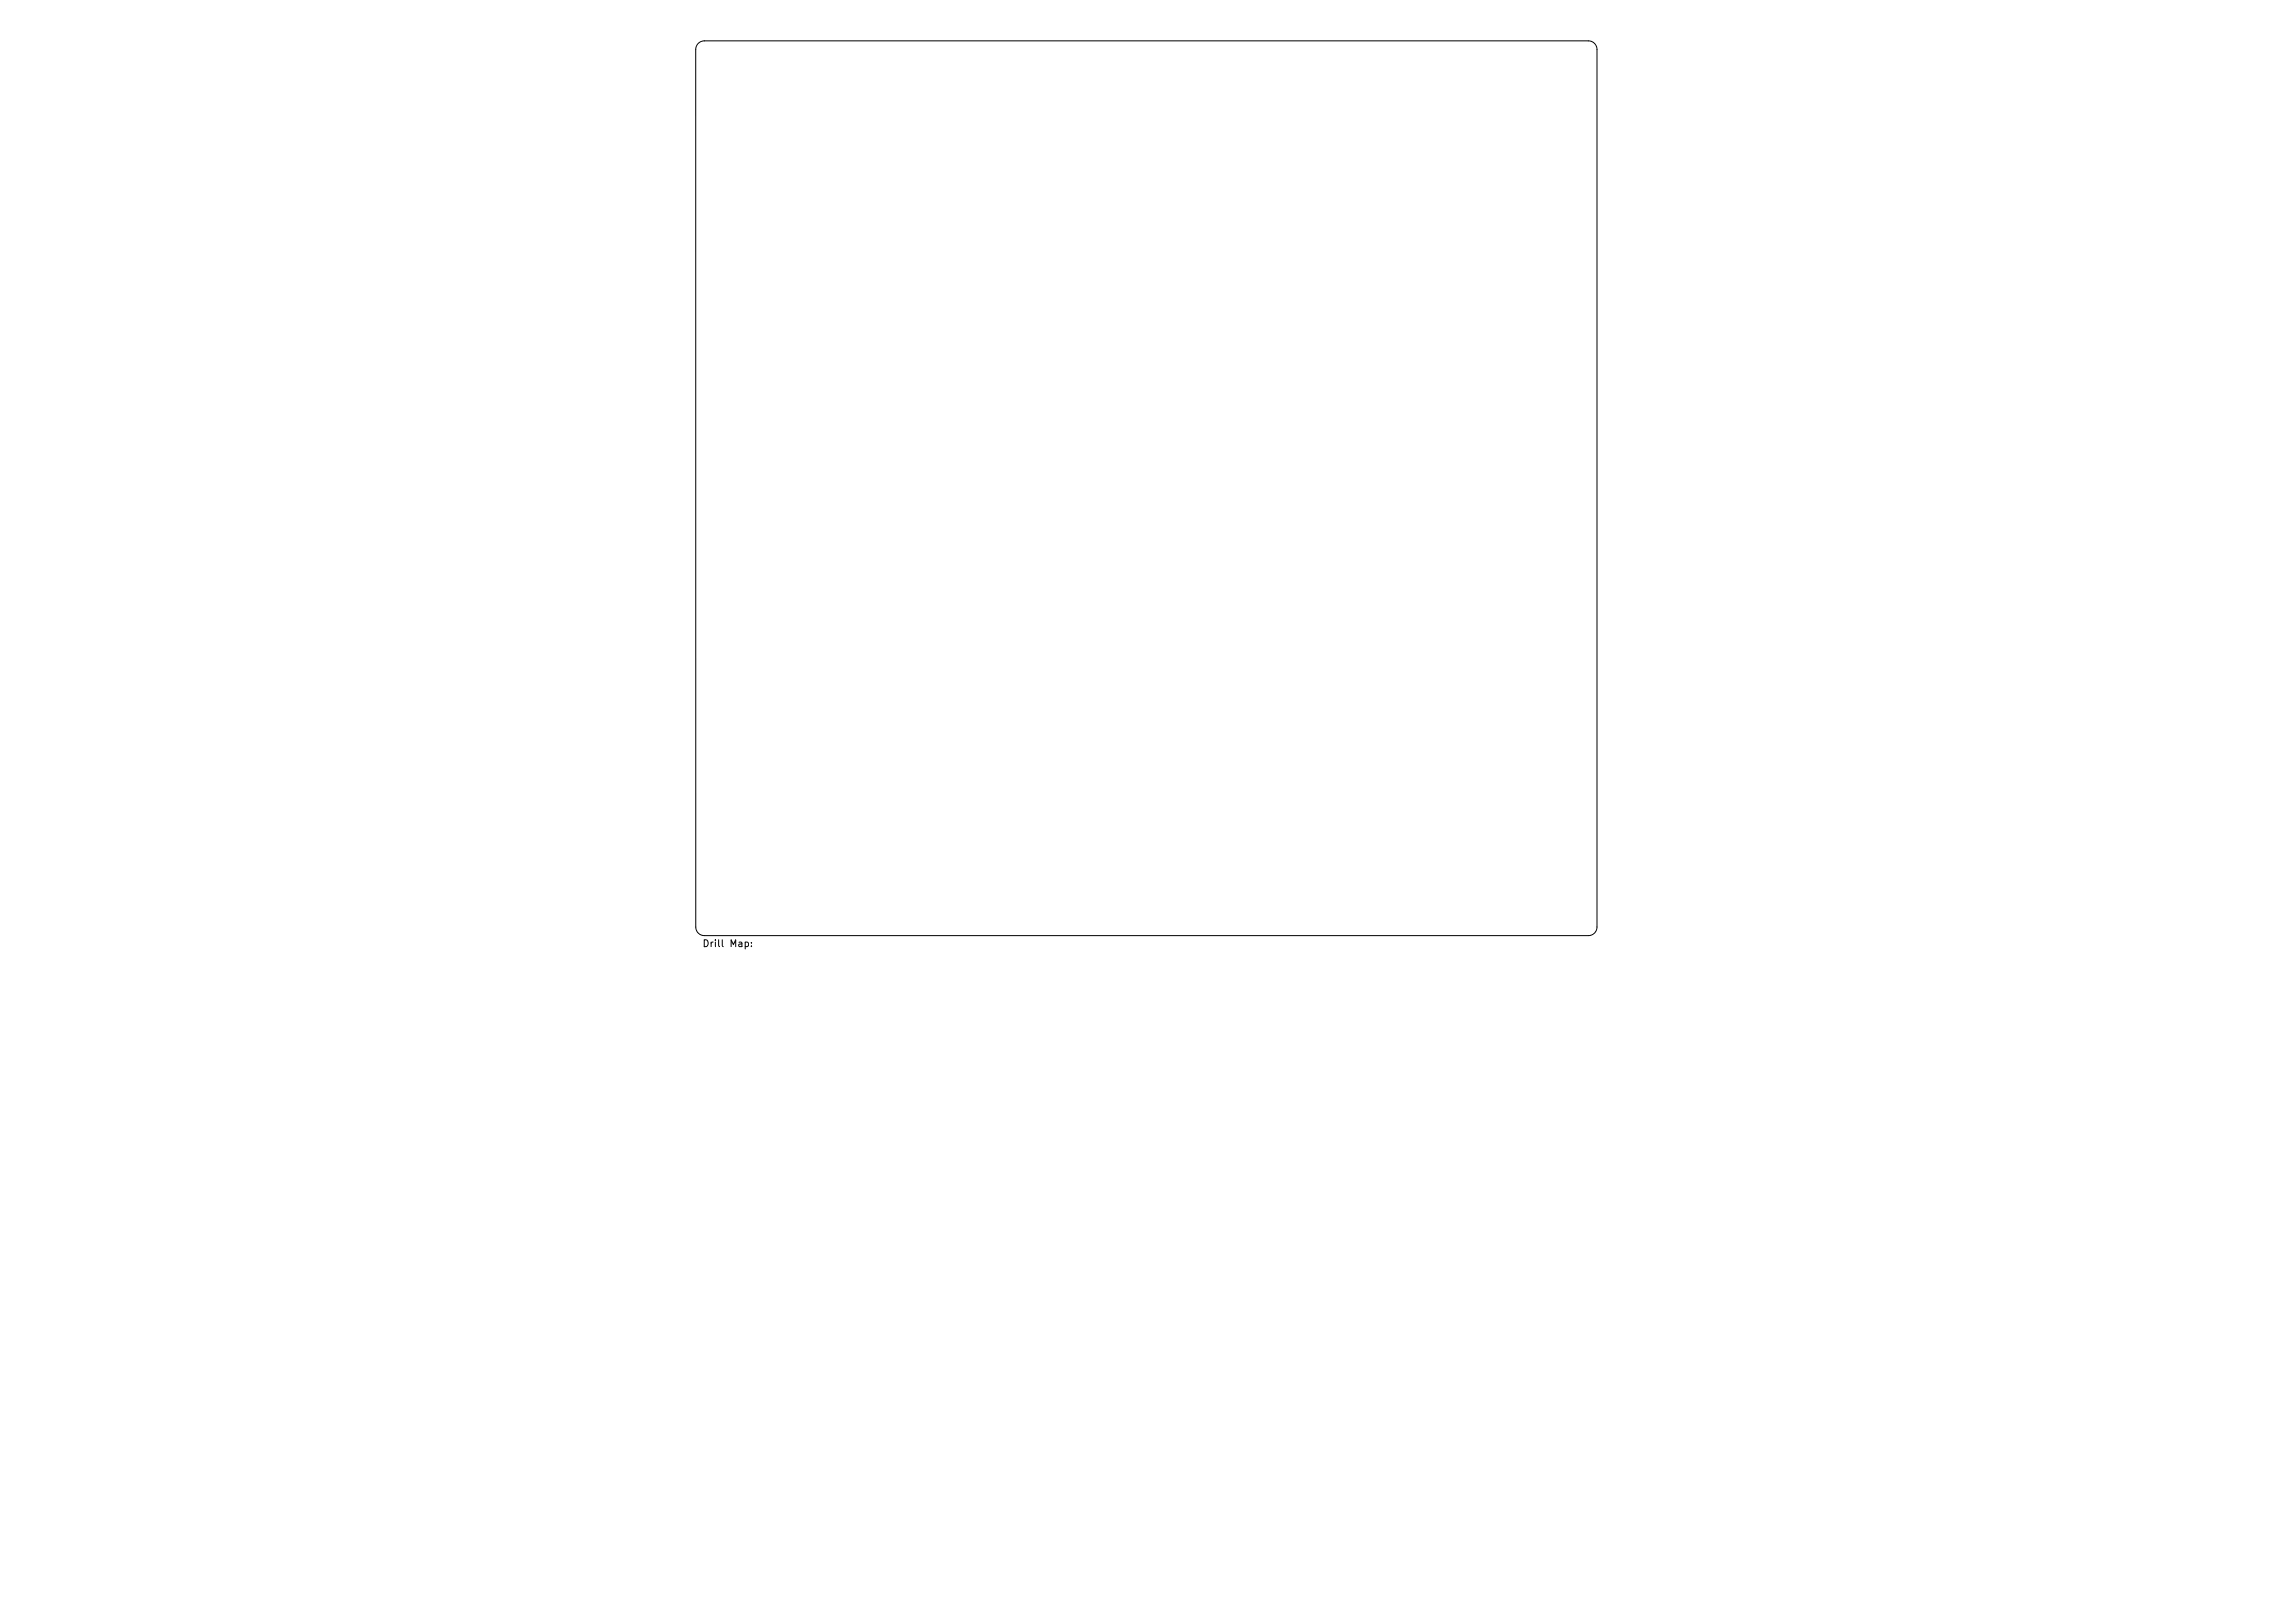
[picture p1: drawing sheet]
<svg xmlns="http://www.w3.org/2000/svg" width="297mm" height="210mm" viewBox="0 0 297 210" stroke-linecap="round" stroke-linejoin="round" font-family="sans-serif">
<defs><g id="words">
<text font-size="1.2" x="91" y="122.7">Drill Map:</text>
</g></defs>
<path d="M90.5 5.6l.3-.2 .5-.1h114.4a1.12 1.12 0 0 1 1.2 1.1v113.7a1.12 1.12 0 0 1-1.2 1.1h-114.4a1.11 1.11 0 0 1-1.2-1.1v-113.7l.1-.4zM96.5 122.1l.3-.1 .2 .2-.1 .4h-.4M97.3 122.6h.1M97.3 122.1v.1" fill="none" stroke="#000" stroke-width=".13"/>
<use href="#words"/>
</svg>
